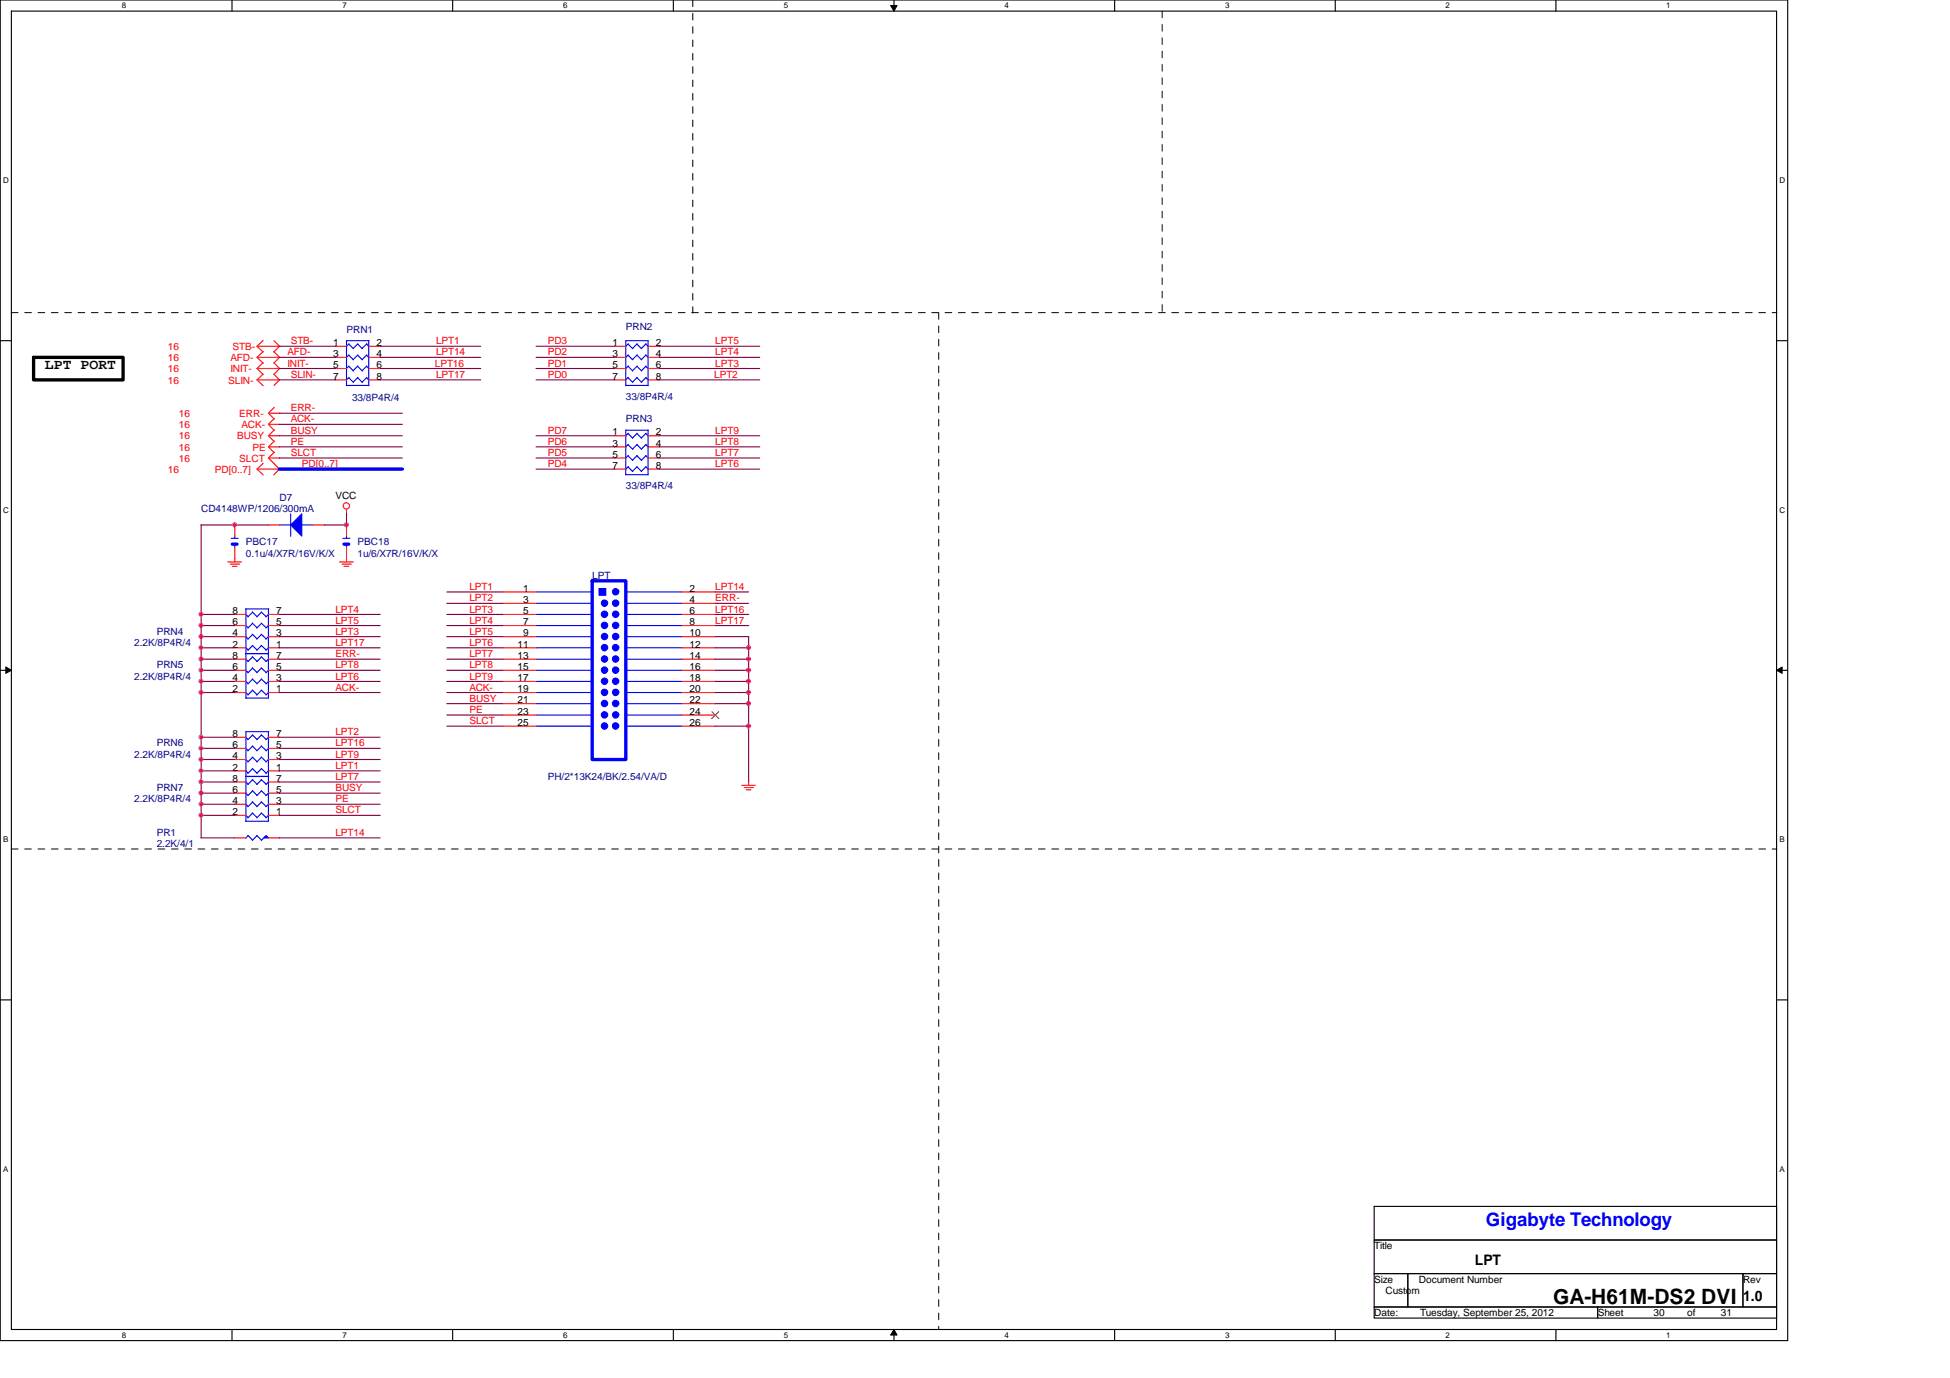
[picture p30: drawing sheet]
<svg xmlns="http://www.w3.org/2000/svg" width="297mm" height="210mm" viewBox="0 0 297 210" stroke-linecap="round" stroke-linejoin="round" font-family="sans-serif">
<defs><g id="words">
<text font-size="3.2" x="236.6" y="198.7">GA-H61M-DS2 DVI</text>
<text font-size="2.9" fill="#00f" x="226.4" y="186.8">Gigabyte Technology</text>
<g font-size="2.2">
<text x="6.9" y="56.3">LPT PORT</text>
<text x="224.7" y="192.7">LPT</text>
<text x="265.5" y="198.1">1.0</text>
</g>
<g font-size="1.5" fill="#f00">
<text x="25.6" y="53.3">16</text>
<text x="35.4" y="53.3">STB-</text>
<text x="44.3" y="52.5">STB-</text>
<text x="66.4" y="52.5">LPT1</text>
<text x="83.4" y="52.5">PD3</text>
<text x="109" y="52.5">LPT5</text>
<text x="25.6" y="55">16</text>
<text x="25.6" y="56.7">16</text>
<text x="25.6" y="58.4">16</text>
<text x="34.8" y="58.4">SLIN-</text>
<text x="35.1" y="55">AFD-</text>
<text x="35.1" y="56.7">INIT-</text>
<text x="43.8" y="55.8">INIT-</text>
<text x="43.8" y="54.1">AFD-</text>
<text x="44.3" y="57.5">SLIN-</text>
<text x="66.2" y="55.8">LPT16</text>
<text x="66.4" y="57.5">LPT17</text>
<text x="66.4" y="54.1">LPT14</text>
<text x="83.4" y="57.5">PD0</text>
<text x="83.4" y="55.8">PD1</text>
<text x="83.4" y="54.1">PD2</text>
<text x="108.8" y="57.5">LPT2</text>
<text x="109" y="55.8">LPT3</text>
<text x="109" y="54.1">LPT4</text>
<text x="27.3" y="65.2">16</text>
<text x="27.3" y="63.5">16</text>
<text x="36.4" y="63.5">ERR-</text>
<text x="36.8" y="65.2">ACK-</text>
<text x="44.3" y="62.7">ERR-</text>
<text x="44.3" y="64.3">ACK-</text>
<text x="27.3" y="66.9">16</text>
<text x="27.3" y="70.3">16</text>
<text x="27.3" y="68.6">16</text>
<text x="36.1" y="66.9">BUSY</text>
<text x="36.4" y="70.3">SLCT</text>
<text x="38.5" y="68.6">PE</text>
<text x="44.3" y="66">BUSY</text>
<text x="44.3" y="67.8">PE</text>
<text x="44.3" y="69.5">SLCT</text>
<text x="46" y="71.2">PD[0..7]</text>
<text x="83.4" y="66">PD7</text>
<text x="83.4" y="71.2">PD4</text>
<text x="83.4" y="67.8">PD6</text>
<text x="83.4" y="69.5">PD5</text>
<text x="109" y="71.2">LPT6</text>
<text x="109" y="69.5">LPT7</text>
<text x="109" y="66">LPT9</text>
<text x="109" y="67.8">LPT8</text>
<text x="25.6" y="72">16</text>
<text x="32.7" y="72">PD[0..7]</text>
<text x="71.5" y="89.9">LPT1</text>
<text x="109" y="89.9">LPT14</text>
<text x="51.1" y="95">LPT5</text>
<text x="51.1" y="93.3">LPT4</text>
<text x="71.5" y="93.3">LPT3</text>
<text x="71.5" y="95">LPT4</text>
<text x="71.5" y="91.6">LPT2</text>
<text x="109" y="91.6">ERR-</text>
<text x="109" y="93.3">LPT16</text>
<text x="109" y="95">LPT17</text>
<text x="51.1" y="101.8">LPT8</text>
<text x="51.1" y="100.1">ERR-</text>
<text x="51.1" y="96.7">LPT3</text>
<text x="51.1" y="98.4">LPT17</text>
<text x="71.5" y="96.7">LPT5</text>
<text x="71.5" y="100.1">LPT7</text>
<text x="71.5" y="98.4">LPT6</text>
<text x="71.5" y="101.8">LPT8</text>
<text x="51.1" y="103.5">LPT6</text>
<text x="51.1" y="105.2">ACK-</text>
<text x="71.5" y="105.2">ACK-</text>
<text x="71.5" y="103.5">LPT9</text>
<text x="71.5" y="106.9">BUSY</text>
<text x="51.1" y="113.7">LPT16</text>
<text x="51.1" y="112">LPT2</text>
<text x="71.5" y="108.6">PE</text>
<text x="71.5" y="110.3">SLCT</text>
<text x="51.1" y="115.4">LPT9</text>
<text x="51.1" y="117.1">LPT1</text>
<text x="51.1" y="118.8">LPT7</text>
<text x="51.1" y="120.5">BUSY</text>
<text x="51.1" y="123.9">SLCT</text>
<text x="51.1" y="122.2">PE</text>
<text x="51.1" y="127.3">LPT14</text>
</g>
<g font-size="1.5">
<text x="50.8" y="52.7">1</text>
<text x="57.4" y="52.7">2</text>
<text x="93.3" y="52.7">1</text>
<text x="99.9" y="52.7">2</text>
<text x="50.8" y="54.4">3</text>
<text x="50.8" y="56.1">5</text>
<text x="50.8" y="57.8">7</text>
<text x="57.4" y="54.4">4</text>
<text x="57.4" y="56.1">6</text>
<text x="57.4" y="57.8">8</text>
<text x="93.3" y="54.4">3</text>
<text x="93.3" y="56.1">5</text>
<text x="93.3" y="57.8">7</text>
<text x="99.9" y="54.4">4</text>
<text x="99.9" y="56.1">6</text>
<text x="99.9" y="57.8">8</text>
<text x="93.3" y="66.3">1</text>
<text x="93.3" y="68">3</text>
<text x="93.3" y="69.7">5</text>
<text x="93.3" y="71.4">7</text>
<text x="99.9" y="66.3">2</text>
<text x="99.9" y="68">4</text>
<text x="99.9" y="69.7">6</text>
<text x="99.9" y="71.4">8</text>
<text x="51.1" y="75.9">VCC</text>
<text x="35.4" y="95.2">6</text>
<text x="35.4" y="93.6">8</text>
<text x="42.1" y="95.2">5</text>
<text x="42.1" y="93.6">7</text>
<text x="79.7" y="90.1">1</text>
<text x="79.7" y="91.9">3</text>
<text x="79.7" y="93.6">5</text>
<text x="79.7" y="95.2">7</text>
<text x="105" y="90.1">2</text>
<text x="105" y="91.9">4</text>
<text x="105" y="93.6">6</text>
<text x="105" y="95.2">8</text>
<text x="35.4" y="98.6">2</text>
<text x="35.4" y="96.9">4</text>
<text x="35.4" y="100.4">8</text>
<text x="42.1" y="98.6">1</text>
<text x="42.1" y="96.9">3</text>
<text x="42.1" y="100.4">7</text>
<text x="78.8" y="98.6">11</text>
<text x="78.8" y="100.4">13</text>
<text x="79.7" y="96.9">9</text>
<text x="105" y="96.9">10</text>
<text x="105" y="98.6">12</text>
<text x="105" y="100.4">14</text>
<text x="35.4" y="105.5">2</text>
<text x="35.4" y="103.8">4</text>
<text x="35.4" y="102.1">6</text>
<text x="42.1" y="105.5">1</text>
<text x="42.1" y="103.8">3</text>
<text x="42.1" y="102.1">5</text>
<text x="78.8" y="102.1">15</text>
<text x="78.8" y="103.8">17</text>
<text x="78.8" y="105.5">19</text>
<text x="78.8" y="107.1">21</text>
<text x="105" y="102.1">16</text>
<text x="105" y="103.8">18</text>
<text x="105" y="105.5">20</text>
<text x="105" y="107.1">22</text>
<text x="35.4" y="114">6</text>
<text x="35.4" y="112.3">8</text>
<text x="42.1" y="114">5</text>
<text x="42.1" y="112.3">7</text>
<text x="78.8" y="108.9">23</text>
<text x="78.8" y="110.6">25</text>
<text x="105" y="108.9">24</text>
<text x="105" y="110.6">26</text>
<text x="35.4" y="117.4">2</text>
<text x="35.4" y="115.7">4</text>
<text x="35.4" y="119.1">8</text>
<text x="42.1" y="117.4">1</text>
<text x="42.1" y="115.7">3</text>
<text x="42.1" y="119.1">7</text>
<text x="35.4" y="124.2">2</text>
<text x="35.4" y="122.5">4</text>
<text x="35.4" y="120.8">6</text>
<text x="42.1" y="124.2">1</text>
<text x="42.1" y="122.5">3</text>
<text x="42.1" y="120.8">5</text>
<text x="209.3" y="190.3">Title</text>
<text x="209.3" y="195.4">Size</text>
<text x="211.1" y="197.1">Custom</text>
<text x="216.2" y="195.4">Document Number</text>
<text x="265.5" y="195.4">Rev</text>
<text x="209.3" y="200.5">Date:</text>
<text x="216.3" y="200.5">Tuesday, September 25, 2012</text>
<text x="243.4" y="200.5">Sheet</text>
<text x="251.9" y="200.5">30</text>
<text x="257" y="200.5">of</text>
<text x="262.1" y="200.5">31</text>
</g>
<g font-size="1.5" fill="#000080">
<text x="52.8" y="50.8">PRN1</text>
<text x="95.3" y="50.2">PRN2</text>
<text x="53.6" y="61.1">33/8P4R/4</text>
<text x="95.3" y="61">33/8P4R/4</text>
<text x="95.3" y="64.3">PRN3</text>
<text x="30.6" y="78">CD4148WP/1206/300mA</text>
<text x="42.6" y="76.3">D7</text>
<text x="95.3" y="74.5">33/8P4R/4</text>
<text x="37.5" y="83.1">PBC17</text>
<text x="54.5" y="83.1">PBC18</text>
<text x="37.5" y="84.8">0.1u/4/X7R/16V/K/X</text>
<text x="54.5" y="84.8">1u/6/X7R/16V/K/X</text>
<text x="90.2" y="88.2">LPT</text>
<text x="20.4" y="98.4">2.2K/8P4R/4</text>
<text x="23.9" y="96.7">PRN4</text>
<text x="23.9" y="101.8">PRN5</text>
<text x="20.4" y="103.5">2.2K/8P4R/4</text>
<text x="23.9" y="113.7">PRN6</text>
<text x="20.4" y="115.4">2.2K/8P4R/4</text>
<text x="83.4" y="118.8">PH/2*13K24/BK/2.54/VA/D</text>
<text x="20.4" y="122.2">2.2K/8P4R/4</text>
<text x="23.9" y="120.5">PRN7</text>
<text x="23.9" y="127.3">PR1</text>
<text x="23.9" y="129">2.2K/4/1</text>
</g>
<g font-size="1.2">
<text x="18.5" y="1.3">8</text>
<text x="52.2" y="1.3">7</text>
<text x="85.8" y="1.3">6</text>
<text x="119.4" y="1.3">5</text>
<text x="153" y="1.3">4</text>
<text x="186.6" y="1.3">3</text>
<text x="220.2" y="1.3">2</text>
<text x="253.8" y="1.3">1</text>
<text x=".5" y="27.9">D</text>
<text x="271.1" y="27.9">D</text>
<text x=".5" y="78.1">C</text>
<text x="271.1" y="78.1">C</text>
<text x=".5" y="128.3">B</text>
<text x="271.1" y="128.3">B</text>
<text x=".5" y="178.5">A</text>
<text x="271.1" y="178.5">A</text>
<text x="18.5" y="203.8">8</text>
<text x="52.2" y="203.8">7</text>
<text x="85.8" y="203.8">6</text>
<text x="119.4" y="203.8">5</text>
<text x="153" y="203.8">4</text>
<text x="186.6" y="203.8">3</text>
<text x="220.2" y="203.8">2</text>
<text x="253.8" y="203.8">1</text>
</g>
</g></defs>
<path d="M0 0h272.3v204.2h-272.3zM1.7 1.7h268.9v200.8h-268.9z" fill="none" stroke="#000" stroke-width=".17"/>
<g fill="#fff">
<path d="M18.5 .2h.7v1.3h-.7z"/>
<path d="M18.5 202.7h.7v1.3h-.7z"/>
</g>
<path d="M35.3 0v1.7M35.3 202.5v1.7" fill="none" stroke="#000" stroke-width=".17"/>
<g fill="#fff">
<path d="M52.1 .2h.7v1.3h-.7z"/>
<path d="M52.1 202.7h.7v1.3h-.7z"/>
</g>
<path d="M69 0v1.7M69 202.5v1.7" fill="none" stroke="#000" stroke-width=".17"/>
<g fill="#fff">
<path d="M85.8 .2h.6v1.3h-.6z"/>
<path d="M85.8 202.7h.6v1.3h-.6z"/>
</g>
<path d="M102.6 0v1.7M102.6 202.5v1.7" fill="none" stroke="#000" stroke-width=".17"/>
<g fill="#fff">
<path d="M119.4 .2h.6v1.3h-.6z"/>
<path d="M119.4 202.7h.6v1.3h-.6z"/>
</g>
<path d="M136.2 0v1.7M136.2 202.5v1.7" fill="none" stroke="#000" stroke-width=".17"/>
<path d="M135.7 .8h.9l-.4 .9zM136.2 202.5l.4 .9h-.9z" fill="#000"/>
<path d="M135.7 .8h.9l-.4 .9zM136.2 202.5l.4 .9h-.9z" fill="none" stroke="#000" stroke-width=".15"/>
<g fill="#fff">
<path d="M153 .2h.6v1.3h-.6z"/>
<path d="M153 202.7h.6v1.3h-.6z"/>
</g>
<path d="M169.8 0v1.7M169.8 202.5v1.7" fill="none" stroke="#000" stroke-width=".17"/>
<g fill="#fff">
<path d="M186.6 .2h.6v1.3h-.6z"/>
<path d="M186.6 202.7h.6v1.3h-.6z"/>
</g>
<path d="M203.4 0v1.7M203.4 202.5v1.7" fill="none" stroke="#000" stroke-width=".17"/>
<g fill="#fff">
<path d="M220.2 .2h.6v1.3h-.6z"/>
<path d="M220.2 202.7h.6v1.3h-.6z"/>
</g>
<path d="M237 0v1.7M237 202.5v1.7" fill="none" stroke="#000" stroke-width=".17"/>
<g fill="#fff">
<path d="M253.8 .2h.7v1.3h-.7z"/>
<path d="M253.8 202.7h.7v1.3h-.7z"/>
<path d="M.5 26.8h.8v1.4h-.8z"/>
<path d="M271 26.8h.9v1.4h-.9z"/>
<path d="M.5 77h.8v1.4h-.8z"/>
<path d="M271 77h.9v1.4h-.9z"/>
</g>
<path d="M0 51.9h1.7M270.6 51.9h1.7" fill="none" stroke="#000" stroke-width=".17"/>
<g fill="#fff">
<path d="M.5 127.2h.7v1.4h-.7z"/>
<path d="M271 127.2h.8v1.4h-.8z"/>
</g>
<path d="M0 102.1h1.7M270.6 102.1h1.7" fill="none" stroke="#000" stroke-width=".17"/>
<path d="M.9 101.6l.8 .5-.8 .5zM270.6 102.1l.9-.5v1z" fill="#000"/>
<path d="M.9 101.6l.8 .5-.8 .5zM270.6 102.1l.9-.5v1z" fill="none" stroke="#000" stroke-width=".15"/>
<g fill="#fff">
<path d="M.5 177.4h.7v1.4h-.7z"/>
<path d="M271 177.4h.8v1.4h-.8z"/>
</g>
<path d="M0 152.3h1.7M270.6 152.3h1.7M209.3 183.8h61.3v5.1h-61.3zM209.3 188.9h61.3v5.1h-61.3zM209.3 194h5.1v5.1h-5.1zM209.3 199.1h34.1v1.7h-34.1zM214.4 194h51.1v5.1h-51.1zM243.4 199.1h27.2v1.7h-27.2zM265.5 194h5.1v5.1h-5.1z" fill="none" stroke="#000" stroke-width=".17"/>
<path d="M105.5 0v47.7M177 1.7v46M1.7 47.6h269M143 47.6v155M1.7 129.3h269" fill="none" stroke="#000" stroke-width=".15" stroke-dasharray="1 1 1 1 1 1 1 1"/>
<path d="M5.1 54.4h13.6v3.5h-13.6z" fill="none" stroke="#000" stroke-width=".51"/>
<g fill="none" stroke="#f00" stroke-width=".17">
<path d="M39.2 54.4l.9 .9M39.2 56.1l.9 1M39.2 57.9l.9 .9M39.2 52.7h3.4l-.9 .9M39.2 52.7l.9 .9M40.1 53.5l-.9 .9M40.1 55.2l-.9 .9M40.1 57l-.9 .9M40.1 51.9l-.9 .8M41.7 53.5l.9 .9h-3.4M41.7 55.2l.9 .9h-3.4M41.7 57l.9 .9h-3.4"/>
<path d="M41.7 51.9l.9 .9M42.6 54.4l-.9 .9M42.6 56.1l-.9 .9M42.6 57.8l-.9 .9M39.2 71.5h3.4l-.9 .8M39.2 71.5l.9 .8M40.1 70.6l-.9 .9M40.9 69.8h1.7M40.9 69.8l1.7 1.7M40.9 68.1h1.7M40.9 68.1l.9 .9M40.9 66.4h1.7"/>
<path d="M40.9 66.4l.9 .9M40.9 64.6h1.7M40.9 64.6l.9 1M40.9 62.9h1.7M40.9 62.9l.9 .9M41.8 68.9l-.9 .9M41.8 67.2l-.9 .9M41.8 65.5l-.9 .9M41.8 63.8l-.9 .8M41.8 62.1l-.9 .8M52.8 77.6v.7M34.7 85.6h2.1"/>
<path d="M35.1 85.9h1.4M35.4 86.3h.7M35.8 85.1v.5M51.7 85.6h2.1M52.1 85.9h1.4M52.4 86.3h.7M52.8 85.1v.5M35.8 117.4h1.7M35.8 115.7h1.7M35.8 114h1.7M35.8 112.3h1.7M40.9 117.4h1.7"/>
<path d="M40.9 115.7h1.7M40.9 114h1.7M40.9 112.3h1.7M113 119.6h2.1M113.4 120h1.4M114 119.1v.6M113.7 120.3h.7"/>
<circle cx="52.8" cy="77.1" r=".49"/>
</g>
<g fill="none" stroke="#00f" stroke-width=".17">
<path d="M37.4 117.4l.4 .4M37.4 115.6l.4 .4M37.4 114l.4 .3M37.4 112.3l.4 .3M37.5 111.4v6.9M37.5 111.5h3.4M38.4 117l.8 .8M38.4 115.3l.8 .7M38.4 113.6l.8 .7M38.4 111.9l.8 .7M38.5 117.1l-.7 .7M38.5 115.4l-.7 .7"/>
<path d="M38.5 113.7l-.7 .7M38.5 112l-.7 .7M39.8 117l.8 .8M39.8 115.3l.8 .7M39.8 113.6l.8 .7M39.8 111.9l.8 .7M39.8 117.1l-.7 .7M39.8 115.4l-.7 .7M39.8 113.7l-.7 .7M39.8 112l-.7 .7M40.9 117.4l-.4 .4M40.9 115.7l-.4 .4"/>
<path d="M40.9 114l-.4 .4M40.9 112.3l-.4 .4M40.9 111.4v6.9h-3.5M37.8 127.2l.7 .8M37.8 127.3l-.4 .4M39.1 127.2l.7 .8M39.2 127.3l-.8 .7"/>
</g>
<path d="M40.2 127.6l.4-.3 .3 .3z" fill-rule="evenodd" fill="#00f"/>
<path d="M40.2 127.6l.4-.3 .3 .3zM40.6 127.3l-.8 .7" fill="none" stroke="#00f" stroke-width=".17"/>
<path d="M35.8 127.6h1.7M40.9 127.6h1.7" fill="none" stroke="#f00" stroke-width=".17"/>
<path d="M46 78.3v3.4l-1.7-1.7z" fill="#00f"/>
<g fill="none" stroke="#00f" stroke-width=".17">
<path d="M42.5 80h1.8M44.3 78.3v3.4M45.9 80h1.8M46 78.3v3.4l-1.7-1.7zM37.4 98.6l.4 .4M37.4 96.9l.4 .4M37.4 95.2l.4 .4M37.4 93.6l.4 .3M37.4 99.6h3.5M37.5 92.7v13.6M37.5 92.7h3.4M38.4 98.3l.8 .7"/>
<path d="M38.4 96.6l.8 .7M38.4 94.9l.8 .7M38.4 93.2l.8 .7M38.5 98.3l-.7 .8M38.5 96.6l-.7 .8M38.5 94.9l-.7 .8M38.5 93.3l-.7 .7M39.8 98.3l.8 .7M39.8 96.6l.8 .7M39.8 94.9l.8 .7M39.8 93.2l.8 .7M39.8 98.3l-.7 .8"/>
<path d="M39.8 96.6l-.7 .8M39.8 94.9l-.7 .8M39.8 93.3l-.7 .7M40.9 98.7l-.4 .4M40.9 97l-.4 .4M40.9 95.3l-.4 .4M40.9 93.6l-.4 .4M40.9 92.7v13.6h-3.5M52.2 82h1.1M52.8 81.6v.4M52.8 82.8v.6M81.7 90.2h8.5"/>
<path d="M37.4 105.4l.4 .4M37.4 103.8l.4 .3M37.4 102.1l.4 .3M37.4 100.4l.4 .3M38.4 105.1l.8 .7M38.4 103.4l.8 .7M38.4 101.7l.8 .7M38.4 100l.8 .7M38.5 105.2l-.7 .7M38.5 103.5l-.7 .7M38.5 101.8l-.7 .7M38.5 100.1l-.7 .7"/>
<path d="M39.8 105.1l.8 .7M39.8 103.4l.8 .7M39.8 101.7l.8 .7M39.8 100l.8 .7M39.8 105.2l-.7 .7M39.8 103.5l-.7 .7M39.8 101.8l-.7 .7M39.8 100.1l-.7 .7M40.9 105.5l-.4 .4M40.9 103.8l-.4 .4M40.9 102.1l-.4 .4M40.9 100.4l-.4 .4"/>
</g>
<g fill="none" stroke="#f00" stroke-width=".17">
<path d="M40.9 80h1.7M47.7 80h1.7M52.8 80v1.7M35.8 98.7h1.7M35.8 97h1.7M35.8 95.3h1.7M35.8 93.6h1.7M40.9 98.7h1.7M40.9 97h1.7M40.9 95.3h1.7M40.9 93.6h1.7M52.8 83.4v1.7"/>
<path d="M35.8 105.5h1.7M35.8 103.8h1.7M35.8 102.1h1.7M35.8 100.4h1.7M40.9 105.5h1.7M40.9 103.8h1.7M40.9 102.1h1.7M40.9 100.4h1.7"/>
</g>
<path d="M52.4 82.9h.7M90.2 88.5h5.1v27.2h-5.1z" fill="none" stroke="#00f" stroke-width=".51"/>
<path d="M91.3 89.7h1v1h-1z" fill-rule="evenodd" fill="#00f"/>
<path d="M91.3 89.7h1v1h-1z" fill="none" stroke="#00f" stroke-width=".17"/>
<circle cx="93.8" cy="93.6" r=".49" fill="#00f"/>
<circle cx="93.8" cy="93.6" r=".49" fill="none" stroke="#00f" stroke-width=".17"/>
<circle cx="93.8" cy="95.3" r=".49" fill="#00f"/>
<circle cx="93.8" cy="95.3" r=".49" fill="none" stroke="#00f" stroke-width=".17"/>
<circle cx="93.8" cy="91.9" r=".49" fill="#00f"/>
<circle cx="93.8" cy="91.9" r=".49" fill="none" stroke="#00f" stroke-width=".17"/>
<circle cx="93.8" cy="90.1" r=".49" fill="#00f"/>
<g fill="none" stroke="#00f" stroke-width=".17">
<path d="M95.3 90.2h8.6"/>
<circle cx="93.8" cy="90.1" r=".49"/>
</g>
<circle cx="93.8" cy="105.5" r=".49" fill="#00f"/>
<g fill="none" stroke="#00f" stroke-width=".17">
<path d="M81.7 91.9h8.5M81.7 93.6h8.5M81.7 95.3h8.5M81.7 97h8.5M81.7 98.7h8.5M95.3 91.9h8.6M95.3 93.6h8.6M95.3 95.3h8.6M95.3 97h8.6M95.3 98.7h8.6M81.7 100.4h8.5M81.7 102.1h8.5"/>
<path d="M81.7 103.8h8.5M81.7 105.5h8.5M81.7 107.2h8.5M81.7 108.9h8.5M81.7 110.6h8.5M95.3 100.4h8.6M95.3 102.1h8.6M95.3 103.8h8.6M95.3 105.5h8.6M95.3 107.2h8.6M95.3 108.9h8.6M95.3 110.6h8.6"/>
<circle cx="93.8" cy="105.5" r=".49"/>
</g>
<circle cx="92.1" cy="105.5" r=".49" fill="#00f"/>
<circle cx="92.1" cy="105.5" r=".49" fill="none" stroke="#00f" stroke-width=".17"/>
<circle cx="92.1" cy="107.2" r=".49" fill="#00f"/>
<circle cx="92.1" cy="107.2" r=".49" fill="none" stroke="#00f" stroke-width=".17"/>
<circle cx="92.1" cy="108.9" r=".49" fill="#00f"/>
<circle cx="92.1" cy="108.9" r=".49" fill="none" stroke="#00f" stroke-width=".17"/>
<circle cx="92.1" cy="110.6" r=".49" fill="#00f"/>
<circle cx="92.1" cy="110.6" r=".49" fill="none" stroke="#00f" stroke-width=".17"/>
<circle cx="93.8" cy="107.2" r=".49" fill="#00f"/>
<circle cx="93.8" cy="107.2" r=".49" fill="none" stroke="#00f" stroke-width=".17"/>
<circle cx="93.8" cy="108.9" r=".49" fill="#00f"/>
<circle cx="93.8" cy="108.9" r=".49" fill="none" stroke="#00f" stroke-width=".17"/>
<circle cx="93.8" cy="110.6" r=".49" fill="#00f"/>
<circle cx="93.8" cy="110.6" r=".49" fill="none" stroke="#00f" stroke-width=".17"/>
<circle cx="92.1" cy="91.9" r=".49" fill="#00f"/>
<circle cx="92.1" cy="91.9" r=".49" fill="none" stroke="#00f" stroke-width=".17"/>
<circle cx="92.1" cy="93.6" r=".49" fill="#00f"/>
<circle cx="92.1" cy="93.6" r=".49" fill="none" stroke="#00f" stroke-width=".17"/>
<circle cx="92.1" cy="95.3" r=".49" fill="#00f"/>
<circle cx="92.1" cy="95.3" r=".49" fill="none" stroke="#00f" stroke-width=".17"/>
<circle cx="92.1" cy="97" r=".49" fill="#00f"/>
<circle cx="92.1" cy="97" r=".49" fill="none" stroke="#00f" stroke-width=".17"/>
<circle cx="92.1" cy="98.6" r=".49" fill="#00f"/>
<circle cx="92.1" cy="98.6" r=".49" fill="none" stroke="#00f" stroke-width=".17"/>
<circle cx="92.1" cy="100.4" r=".49" fill="#00f"/>
<circle cx="92.1" cy="100.4" r=".49" fill="none" stroke="#00f" stroke-width=".17"/>
<circle cx="92.1" cy="102.1" r=".49" fill="#00f"/>
<circle cx="92.1" cy="102.1" r=".49" fill="none" stroke="#00f" stroke-width=".17"/>
<circle cx="92.1" cy="103.8" r=".49" fill="#00f"/>
<circle cx="92.1" cy="103.8" r=".49" fill="none" stroke="#00f" stroke-width=".17"/>
<circle cx="93.8" cy="97" r=".49" fill="#00f"/>
<circle cx="93.8" cy="97" r=".49" fill="none" stroke="#00f" stroke-width=".17"/>
<circle cx="93.8" cy="98.6" r=".49" fill="#00f"/>
<circle cx="93.8" cy="98.6" r=".49" fill="none" stroke="#00f" stroke-width=".17"/>
<circle cx="93.8" cy="100.4" r=".49" fill="#00f"/>
<circle cx="93.8" cy="100.4" r=".49" fill="none" stroke="#00f" stroke-width=".17"/>
<circle cx="93.8" cy="102.1" r=".49" fill="#00f"/>
<circle cx="93.8" cy="102.1" r=".49" fill="none" stroke="#00f" stroke-width=".17"/>
<circle cx="93.8" cy="103.8" r=".49" fill="#00f"/>
<g fill="none" stroke="#00f" stroke-width=".17">
<path d="M52.7 58.7h3.5M53.1 52.4l.7 .7M53.1 54.1l.7 .7M53.1 55.8l.7 .7M53.1 57.5l.7 .7M53.2 52.4l-.4 .3M53.2 54.1l-.4 .3M53.2 55.8l-.4 .3M53.2 57.5l-.4 .4M54.5 52.4l.7 .7M54.5 54.1l.7 .7M54.5 55.8l.7 .7"/>
<path d="M54.5 57.5l.7 .7M54.5 52.4l-.7 .7M54.5 54.1l-.7 .7M54.5 55.8l-.7 .7M54.5 57.5l-.7 .7M55.8 52.4l.4 .4M55.8 54.1l.4 .4M55.8 55.8l.4 .4M55.8 57.5l.4 .4M55.9 52.4l-.7 .7M55.9 54.1l-.7 .7M55.9 55.8l-.7 .7"/>
<path d="M55.9 57.5l-.7 .7M56.2 51.9v6.9M56.2 51.9h-3.4v6.9M95.3 58.7h3.4M95.7 52.4l.7 .7M95.7 54.1l.7 .7M95.7 55.8l.7 .7M95.7 57.5l.7 .7M95.7 52.4l-.4 .3M95.7 54.1l-.4 .3M95.7 55.8l-.4 .3M95.7 57.5l-.4 .4"/>
<path d="M97 52.4l.7 .7M97 54.1l.7 .7M97 55.8l.7 .7M97 57.5l.7 .7M97.1 52.4l-.8 .7M97.1 54.1l-.8 .7M97.1 55.8l-.8 .7M97.1 57.5l-.8 .7M98.4 52.4l.4 .4M98.4 54.1l.4 .4M98.4 55.8l.4 .4M98.4 57.5l.4 .4"/>
<path d="M98.4 52.4l-.7 .7M98.4 54.1l-.7 .7M98.4 55.8l-.7 .7M98.4 57.5l-.7 .7M98.7 51.9v6.9M98.8 51.9h-3.5v6.9M95.3 72.3h3.4M95.7 66l.7 .8M95.7 67.7l.7 .8M95.7 69.4l.7 .7M95.7 71.1l.7 .7M95.7 69.4l-.4 .4"/>
<path d="M95.7 67.7l-.4 .4M95.7 66l-.4 .4M95.7 71.1l-.4 .4M97 66l.7 .8M97 67.7l.7 .8M97 69.4l.7 .7M97 71.1l.7 .7M97.1 66l-.8 .7M97.1 67.7l-.8 .7M97.1 69.4l-.8 .7M97.1 71.1l-.8 .7M98.4 66l.4 .4"/>
<path d="M98.4 67.7l.4 .4M98.4 69.4l.4 .4M98.4 71.1l.4 .4M98.4 66l-.7 .7M98.4 67.7l-.7 .7M98.4 69.4l-.7 .7M98.4 71.1l-.7 .7M98.7 65.5v6.8M98.8 65.5h-3.5v6.8M35.2 82h1.1M35.8 81.6v.4M35.8 82.8v.6"/>
<path d="M37.4 119.1l.4 .4M37.5 118.2v6.9M37.5 118.3h3.4M38.4 118.7l.8 .8M38.5 118.8l-.7 .7M39.8 118.7l.8 .8M39.8 118.8l-.7 .7M40.9 119.1l-.4 .4M40.9 118.2v6.9h-3.5M37.4 124.2l.4 .3M37.4 122.5l.4 .3M37.4 120.8l.4 .4"/>
<path d="M38.4 123.8l.8 .7M38.4 122.1l.8 .7M38.4 120.4l.8 .8M38.5 123.9l-.7 .7M38.5 122.2l-.7 .7M38.5 120.5l-.7 .7M39.8 123.8l.8 .7M39.8 122.1l.8 .7M39.8 120.4l.8 .8M39.8 123.9l-.7 .7M39.8 122.2l-.7 .7M39.8 120.5l-.7 .7"/>
<path d="M40.9 124.2l-.4 .4M40.9 122.5l-.4 .4M40.9 120.8l-.4 .4"/>
<circle cx="93.8" cy="103.8" r=".49"/>
</g>
<g fill="none" stroke="#f00" stroke-width=".17">
<path d="M51.1 52.7h1.7M51.1 54.4h1.7M51.1 56.1h1.7M51.1 57.9h1.7M56.2 52.7h1.7M56.2 54.4h1.7M56.2 56.1h1.7M56.2 57.9h1.7M93.6 52.7h1.7M93.6 54.4h1.7M93.6 56.1h1.7M93.6 57.9h1.7"/>
<path d="M98.7 52.7h1.7M98.7 54.4h1.7M98.7 56.1h1.7M98.7 57.9h1.7M35.8 80v1.7M93.6 66.4h1.7M93.6 68.1h1.7M93.6 69.8h1.7M93.6 71.5h1.7M98.7 66.4h1.7M98.7 68.1h1.7M98.7 69.8h1.7"/>
<path d="M98.7 71.5h1.7M35.8 83.4v1.7M76.6 90.2h5.1M76.6 91.9h5.1M76.6 93.6h5.1M76.6 95.3h5.1M76.6 97h5.1M76.6 98.7h5.1M103.8 90.2h5.2M103.8 91.9h5.2M103.8 93.6h5.2M103.8 95.3h5.2"/>
<path d="M103.8 97h5.2M103.8 98.7h5.2M35.8 119.1h1.7M40.9 119.1h1.7M76.6 100.4h5.1M76.6 102.1h5.1M76.6 103.8h5.1M76.6 105.5h5.1M76.6 107.2h5.1M76.6 108.9h5.1M76.6 110.6h5.1M103.8 100.4h5.2"/>
<path d="M103.8 102.1h5.2M103.8 103.8h5.2M103.8 105.5h5.2M103.8 107.2h5.2M103.8 108.9h5.2M103.8 110.6h5.2M35.8 124.2h1.7M35.8 122.5h1.7M35.8 120.8h1.7M40.9 124.2h1.7M40.9 122.5h1.7M40.9 120.8h1.7"/>
</g>
<path d="M108.5 108.4l1 1.1M109.5 108.4l-1.1 1.1" fill="none" stroke="#804000" stroke-width=".15"/>
<path d="M42.5 71.5h18.8M35.4 82.9h.7" fill="none" stroke="#00f" stroke-width=".51"/>
<g fill="none" stroke="#800040" stroke-width=".17">
<path d="M42.6 56.1h8.5M42.6 57.9h8.5M42.6 52.7h8.5M42.6 54.4h8.5M57.9 56.1h15.3M57.9 57.9h15.3M57.9 52.7h15.3M57.9 54.4h15.3M81.7 56.1h11.9M81.7 57.9h11.9M81.7 52.7h11.9M81.7 54.4h11.9"/>
<path d="M100.4 56.1h15.3M100.4 57.9h15.3M100.4 52.7h15.3M100.4 54.4h15.3M30.6 80h10.3M30.6 79.9v47.7M42.5 62.9h18.8M42.5 64.6h18.8M42.5 66.4h18.8M42.5 68.1h18.8M42.5 69.8h18.8M52.8 78.2v1.8h-3.4"/>
<path d="M81.7 66.4h11.9M81.7 68.1h11.9M81.7 69.8h11.9M81.7 71.5h11.9M100.4 66.4h15.3M100.4 68.1h15.3M100.4 69.8h15.3M100.4 71.5h15.3M30.6 93.6h5.2M30.6 95.3h5.2M30.6 97h5.2M30.6 98.7h5.2"/>
<path d="M42.5 93.6h15.4M42.5 95.3h15.4M42.5 97h15.4M42.5 98.7h15.4M68.1 91.9h8.5M68.1 90.2h8.5M68.1 93.6h8.5M68.1 95.3h8.5M68.1 97h8.5M68.1 98.7h8.5M108.9 91.9h5.1M108.9 90.2h5.1"/>
<path d="M108.9 93.6h5.1M108.9 95.3h5.1M108.9 97h5.1M108.9 98.7h5.1M114 96.9v22.2M30.6 102.1h5.2M30.6 100.4h5.2M30.6 105.5h5.2M30.6 103.8h5.2M30.6 112.3h5.2M30.6 119.1h5.2M30.6 117.4h5.2"/>
<path d="M30.6 114h5.2M30.6 115.7h5.2M42.5 102.1h15.4M42.5 100.4h15.4M42.5 105.5h15.4M42.5 103.8h15.4M42.5 112.3h15.4M42.5 119.1h15.4M42.5 117.4h15.4M42.5 114h15.4M42.5 115.7h15.4M68.1 107.2h8.5"/>
<path d="M68.1 110.6h8.5M68.1 102.1h8.5M68.1 100.4h8.5M68.1 105.5h8.5M68.1 103.8h8.5M68.1 108.9h8.5M108.9 107.2h5.1M108.9 110.6h5.1M108.9 102.1h5.1M108.9 100.4h5.1M108.9 105.5h5.1M108.9 103.8h5.1"/>
<path d="M30.6 122.5h5.2M30.6 127.6h5.2M30.6 124.2h5.2M30.6 120.8h5.2M42.5 122.5h15.4M42.5 127.6h15.4M42.5 124.2h15.4M42.5 120.8h15.4"/>
</g>
<circle cx="114" cy="110.6" r=".32" fill="#f0f"/>
<circle cx="114" cy="110.6" r=".32" fill="none" stroke="#f0f" stroke-width=".17"/>
<circle cx="35.7" cy="79.9" r=".32" fill="#f0f"/>
<circle cx="35.7" cy="79.9" r=".32" fill="none" stroke="#f0f" stroke-width=".17"/>
<circle cx="30.6" cy="103.8" r=".32" fill="#f0f"/>
<circle cx="30.6" cy="103.8" r=".32" fill="none" stroke="#f0f" stroke-width=".17"/>
<circle cx="30.6" cy="122.5" r=".32" fill="#f0f"/>
<circle cx="30.6" cy="122.5" r=".32" fill="none" stroke="#f0f" stroke-width=".17"/>
<circle cx="114" cy="98.6" r=".32" fill="#f0f"/>
<circle cx="114" cy="98.6" r=".32" fill="none" stroke="#f0f" stroke-width=".17"/>
<circle cx="114" cy="107.2" r=".32" fill="#f0f"/>
<circle cx="114" cy="107.2" r=".32" fill="none" stroke="#f0f" stroke-width=".17"/>
<circle cx="114" cy="102.1" r=".32" fill="#f0f"/>
<circle cx="114" cy="102.1" r=".32" fill="none" stroke="#f0f" stroke-width=".17"/>
<circle cx="114" cy="103.8" r=".32" fill="#f0f"/>
<circle cx="114" cy="103.8" r=".32" fill="none" stroke="#f0f" stroke-width=".17"/>
<circle cx="114" cy="100.4" r=".32" fill="#f0f"/>
<circle cx="114" cy="100.4" r=".32" fill="none" stroke="#f0f" stroke-width=".17"/>
<circle cx="30.6" cy="105.5" r=".32" fill="#f0f"/>
<circle cx="30.6" cy="105.5" r=".32" fill="none" stroke="#f0f" stroke-width=".17"/>
<circle cx="30.6" cy="97" r=".32" fill="#f0f"/>
<circle cx="30.6" cy="97" r=".32" fill="none" stroke="#f0f" stroke-width=".17"/>
<circle cx="52.8" cy="79.9" r=".32" fill="#f0f"/>
<circle cx="52.8" cy="79.9" r=".32" fill="none" stroke="#f0f" stroke-width=".17"/>
<circle cx="30.6" cy="98.6" r=".32" fill="#f0f"/>
<circle cx="30.6" cy="98.6" r=".32" fill="none" stroke="#f0f" stroke-width=".17"/>
<circle cx="30.6" cy="93.6" r=".32" fill="#f0f"/>
<circle cx="30.6" cy="93.6" r=".32" fill="none" stroke="#f0f" stroke-width=".17"/>
<circle cx="30.6" cy="100.4" r=".32" fill="#f0f"/>
<circle cx="30.6" cy="100.4" r=".32" fill="none" stroke="#f0f" stroke-width=".17"/>
<circle cx="30.6" cy="119.1" r=".32" fill="#f0f"/>
<circle cx="30.6" cy="119.1" r=".32" fill="none" stroke="#f0f" stroke-width=".17"/>
<circle cx="30.6" cy="124.2" r=".32" fill="#f0f"/>
<circle cx="30.6" cy="124.2" r=".32" fill="none" stroke="#f0f" stroke-width=".17"/>
<circle cx="30.6" cy="102.1" r=".32" fill="#f0f"/>
<circle cx="30.6" cy="102.1" r=".32" fill="none" stroke="#f0f" stroke-width=".17"/>
<circle cx="30.6" cy="95.3" r=".32" fill="#f0f"/>
<circle cx="30.6" cy="95.3" r=".32" fill="none" stroke="#f0f" stroke-width=".17"/>
<circle cx="30.6" cy="117.4" r=".32" fill="#f0f"/>
<circle cx="30.6" cy="117.4" r=".32" fill="none" stroke="#f0f" stroke-width=".17"/>
<circle cx="30.6" cy="120.8" r=".32" fill="#f0f"/>
<circle cx="30.6" cy="120.8" r=".32" fill="none" stroke="#f0f" stroke-width=".17"/>
<circle cx="30.6" cy="115.7" r=".32" fill="#f0f"/>
<circle cx="30.6" cy="115.7" r=".32" fill="none" stroke="#f0f" stroke-width=".17"/>
<circle cx="30.6" cy="112.3" r=".32" fill="#f0f"/>
<circle cx="30.6" cy="112.3" r=".32" fill="none" stroke="#f0f" stroke-width=".17"/>
<circle cx="30.6" cy="114" r=".32" fill="#f0f"/>
<circle cx="30.6" cy="114" r=".32" fill="none" stroke="#f0f" stroke-width=".17"/>
<circle cx="114" cy="105.5" r=".32" fill="#f0f"/>
<circle cx="114" cy="105.5" r=".32" fill="none" stroke="#f0f" stroke-width=".17"/>
<use href="#words"/>
</svg>
